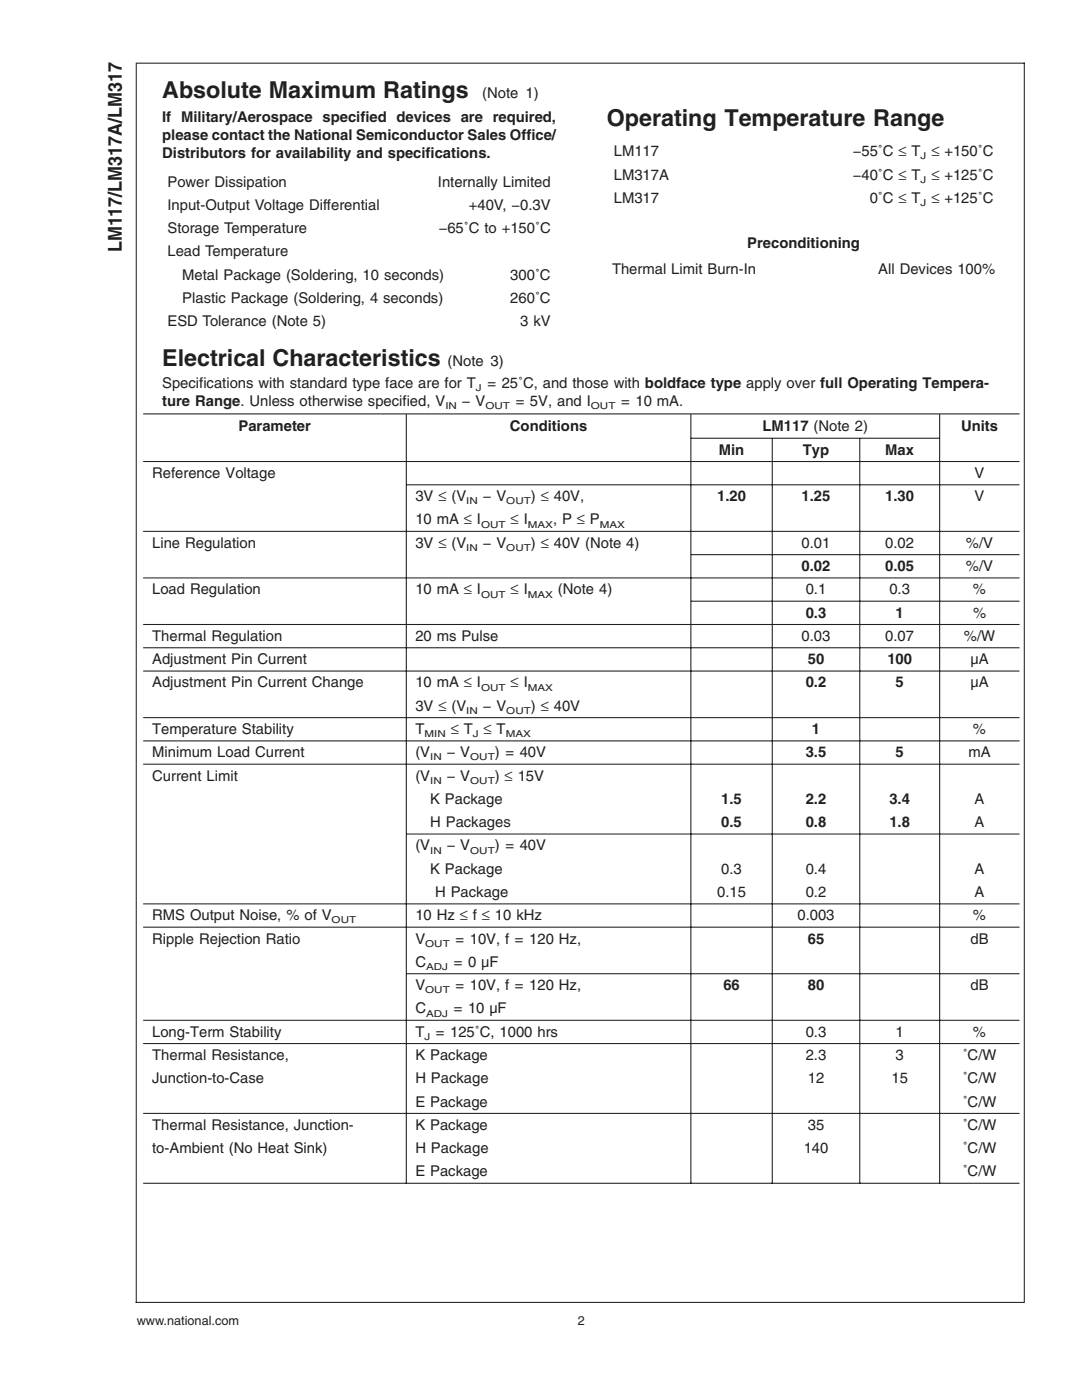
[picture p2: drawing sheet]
<svg xmlns="http://www.w3.org/2000/svg" width="216mm" height="279mm" viewBox="0 0 216 279" stroke-linecap="round" stroke-linejoin="round" font-family="sans-serif">
<defs><g id="words">
<g font-size="4.6" fill="#221f1f">
<text x="32.4" y="19.5">Absolute Maximum Ratings</text>
<text x="121.1" y="25.1">Operating Temperature Range</text>
<text x="32.4" y="73.1">Electrical Characteristics</text>
</g>
<text font-size="3.8" fill="#221f1f" x="24.3" y="50.2" transform="rotate(-90 24.3 50.2)">LM117/LM317A/LM317</text>
<g font-size="3" fill="#221f1f">
<text x="96.2" y="19.5">(Note 1)</text>
<text x="32.4" y="24.3">If Military/Aerospace specified devices are required,</text>
<text x="32.4" y="27.9">please contact the National Semiconductor Sales Office/</text>
<text x="32.4" y="31.5">Distributors for availability and specifications.</text>
<text x="122.5" y="35.8">LM317A</text>
<text x="122.5" y="31.2">LM117</text>
<text x="170.2" y="35.8">−40˚C ≤ T</text>
<text x="170.2" y="31.2">−55˚C ≤ T</text>
<text x="185.8" y="31.2">≤ +150˚C</text>
<text x="185.8" y="35.8">≤ +125˚C</text>
<text x="33.4" y="37.2">Power Dissipation</text>
<text x="33.4" y="41.9">Input-Output Voltage Differential</text>
<text x="87.4" y="37.2">Internally Limited</text>
<text x="93.5" y="41.9">+40V, −0.3V</text>
<text x="122.5" y="40.5">LM317</text>
<text x="173.5" y="40.5">0˚C ≤ T</text>
<text x="185.8" y="40.5">≤ +125˚C</text>
<text x="33.4" y="46.5">Storage Temperature</text>
<text x="87.5" y="46.5">−65˚C to +150˚C</text>
<text x="33.4" y="51.2">Lead Temperature</text>
<text x="149.1" y="49.4">Preconditioning</text>
<text x="36.4" y="55.8">Metal Package (Soldering, 10 seconds)</text>
<text x="101.8" y="55.8">300˚C</text>
<text x="122.1" y="54.7">Thermal Limit Burn-In</text>
<text x="175.3" y="54.7">All Devices 100%</text>
<text x="33.4" y="65.1">ESD Tolerance (Note 5)</text>
<text x="36.4" y="60.5">Plastic Package (Soldering, 4 seconds)</text>
<text x="101.8" y="60.5">260˚C</text>
<text x="103.8" y="65.1">3 kV</text>
<text x="32.4" y="77.4">Specifications with standard type face are for T</text>
<text x="89.3" y="73.1">(Note 3)</text>
<text x="97.2" y="77.4">= 25˚C, and those with boldface type apply over full Operating Tempera-</text>
<text x="32.4" y="81">ture Range. Unless otherwise specified, V</text>
<text x="92.2" y="81">− V</text>
<text x="102.9" y="81">= 5V, and I</text>
<text x="123.9" y="81">= 10 mA.</text>
<text x="47.6" y="86.1">Parameter</text>
<text x="101.7" y="86.1">Conditions</text>
<text x="152.2" y="86.1">LM117 (Note 2)</text>
<text x="191.8" y="86.1">Units</text>
<text x="30.4" y="95.4">Reference Voltage</text>
<text x="143.4" y="90.7">Min</text>
<text x="160.2" y="90.7">Typ</text>
<text x="176.7" y="90.7">Max</text>
<text x="194.5" y="95.4">V</text>
<text x="82.9" y="100">3V ≤ (V</text>
<text x="96.3" y="100">− V</text>
<text x="105.9" y="100">) ≤ 40V,</text>
<text x="143.1" y="100">1.20</text>
<text x="160" y="100">1.25</text>
<text x="176.7" y="100">1.30</text>
<text x="194.5" y="100">V</text>
<text x="82.9" y="104.7">10 mA ≤ I</text>
<text x="101.9" y="104.7">≤ I</text>
<text x="110.4" y="104.7">, P ≤ P</text>
<text x="30.4" y="109.3">Line Regulation</text>
<text x="82.9" y="109.3">3V ≤ (V</text>
<text x="96.3" y="109.3">− V</text>
<text x="105.9" y="109.3">) ≤ 40V (Note 4)</text>
<text x="160" y="109.3">0.01</text>
<text x="160" y="114">0.02</text>
<text x="176.7" y="109.3">0.02</text>
<text x="176.7" y="114">0.05</text>
<text x="192.8" y="109.3">%/V</text>
<text x="192.8" y="114">%/V</text>
<text x="30.4" y="118.6">Load Regulation</text>
<text x="82.9" y="118.6">10 mA ≤ I</text>
<text x="101.9" y="118.6">≤ I</text>
<text x="111.3" y="118.6">(Note 4)</text>
<text x="160.8" y="118.6">0.1</text>
<text x="177.5" y="118.6">0.3</text>
<text x="194.2" y="118.6">%</text>
<text x="160.8" y="123.3">0.3</text>
<text x="178.7" y="123.3">1</text>
<text x="194.2" y="123.3">%</text>
<text x="30.4" y="127.9">Thermal Regulation</text>
<text x="82.9" y="127.9">20 ms Pulse</text>
<text x="160" y="127.9">0.03</text>
<text x="176.7" y="127.9">0.07</text>
<text x="192.3" y="127.9">%/W</text>
<text x="30.4" y="132.6">Adjustment Pin Current</text>
<text x="30.4" y="137.2">Adjustment Pin Current Change</text>
<text x="82.9" y="137.2">10 mA ≤ I</text>
<text x="101.9" y="137.2">≤ I</text>
<text x="160.8" y="137.2">0.2</text>
<text x="161.2" y="132.6">50</text>
<text x="177.1" y="132.6">100</text>
<text x="178.7" y="137.2">5</text>
<text x="193.7" y="137.2">µA</text>
<text x="193.7" y="132.6">µA</text>
<text x="82.9" y="141.8">3V ≤ (V</text>
<text x="96.3" y="141.8">− V</text>
<text x="105.9" y="141.8">) ≤ 40V</text>
<text x="30.4" y="146.5">Temperature Stability</text>
<text x="82.9" y="146.5">T</text>
<text x="89.9" y="146.5">≤ T</text>
<text x="96.5" y="146.5">≤ T</text>
<text x="162" y="146.5">1</text>
<text x="194.2" y="146.5">%</text>
<text x="30.4" y="151.1">Minimum Load Current</text>
<text x="30.4" y="155.8">Current Limit</text>
<text x="82.9" y="151.1">(V</text>
<text x="82.9" y="155.8">(V</text>
<text x="89.1" y="151.1">− V</text>
<text x="89.1" y="155.8">− V</text>
<text x="98.7" y="151.1">) = 40V</text>
<text x="98.7" y="155.8">) ≤ 15V</text>
<text x="160.8" y="151.1">3.5</text>
<text x="178.7" y="151.1">5</text>
<text x="193.2" y="151.1">mA</text>
<text x="85.8" y="160.4">K Package</text>
<text x="143.9" y="160.4">1.5</text>
<text x="160.8" y="160.4">2.2</text>
<text x="177.5" y="160.4">3.4</text>
<text x="194.5" y="160.4">A</text>
<text x="85.8" y="165.1">H Packages</text>
<text x="143.9" y="165.1">0.5</text>
<text x="160.8" y="165.1">0.8</text>
<text x="177.5" y="165.1">1.8</text>
<text x="194.5" y="165.1">A</text>
<text x="82.9" y="169.7">(V</text>
<text x="89.1" y="169.7">− V</text>
<text x="98.7" y="169.7">) = 40V</text>
<text x="85.8" y="174.4">K Package</text>
<text x="86.8" y="179">H Package</text>
<text x="143.1" y="179">0.15</text>
<text x="143.9" y="174.4">0.3</text>
<text x="160.8" y="174.4">0.4</text>
<text x="160.8" y="179">0.2</text>
<text x="194.5" y="174.4">A</text>
<text x="194.5" y="179">A</text>
<text x="30.4" y="183.7">RMS Output Noise, % of V</text>
<text x="82.9" y="183.7">10 Hz ≤ f ≤ 10 kHz</text>
<text x="159.1" y="183.7">0.003</text>
<text x="194.2" y="183.7">%</text>
<text x="30.4" y="188.3">Ripple Rejection Ratio</text>
<text x="82.9" y="188.3">V</text>
<text x="90.9" y="188.3">= 10V, f = 120 Hz,</text>
<text x="161.2" y="188.3">65</text>
<text x="193.7" y="188.3">dB</text>
<text x="82.9" y="197.6">V</text>
<text x="82.9" y="193">C</text>
<text x="90.5" y="193">= 0 µF</text>
<text x="90.9" y="197.6">= 10V, f = 120 Hz,</text>
<text x="144.3" y="197.6">66</text>
<text x="161.2" y="197.6">80</text>
<text x="193.7" y="197.6">dB</text>
<text x="82.9" y="202.2">C</text>
<text x="90.5" y="202.2">= 10 µF</text>
<text x="30.4" y="206.9">Long-Term Stability</text>
<text x="82.9" y="206.9">T</text>
<text x="87" y="206.9">= 125˚C, 1000 hrs</text>
<text x="160.8" y="206.9">0.3</text>
<text x="178.7" y="206.9">1</text>
<text x="194.1" y="206.9">%</text>
<text x="30.4" y="211.5">Thermal Resistance,</text>
<text x="82.9" y="211.5">K Package</text>
<text x="160.8" y="211.5">2.3</text>
<text x="178.7" y="211.5">3</text>
<text x="192.1" y="211.5">˚C/W</text>
<text x="30.4" y="216.2">Junction-to-Case</text>
<text x="82.9" y="216.2">H Package</text>
<text x="82.9" y="220.8">E Package</text>
<text x="161.2" y="216.2">12</text>
<text x="177.9" y="216.2">15</text>
<text x="192.1" y="216.2">˚C/W</text>
<text x="192.1" y="220.8">˚C/W</text>
<text x="30.4" y="225.5">Thermal Resistance, Junction-</text>
<text x="82.9" y="225.5">K Package</text>
<text x="161.2" y="225.5">35</text>
<text x="192.1" y="225.5">˚C/W</text>
<text x="30.4" y="230.1">to-Ambient (No Heat Sink)</text>
<text x="82.9" y="230.1">H Package</text>
<text x="160.4" y="230.1">140</text>
<text x="192.1" y="230.1">˚C/W</text>
<text x="82.9" y="234.8">E Package</text>
<text x="192.1" y="234.8">˚C/W</text>
</g>
<g font-size="2.5" fill="#221f1f">
<text x="27.3" y="264.5">www.national.com</text>
<text x="115.3" y="264.5">2</text>
</g>
<g font-size="1.9" fill="#221f1f">
<text x="183.7" y="31.8">J</text>
<text x="183.7" y="41.1">J</text>
<text x="183.7" y="36.5">J</text>
<text x="88.9" y="81.7">IN</text>
<text x="95" y="78.1">J</text>
<text x="96.9" y="81.7">OUT</text>
<text x="117.9" y="81.7">OUT</text>
<text x="93" y="100.7">IN</text>
<text x="101" y="100.7">OUT</text>
<text x="96" y="105.3">OUT</text>
<text x="105.3" y="105.3">MAX</text>
<text x="119.7" y="105.3">MAX</text>
<text x="93" y="110">IN</text>
<text x="101" y="110">OUT</text>
<text x="96" y="119.2">OUT</text>
<text x="105.3" y="119.2">MAX</text>
<text x="96" y="137.8">OUT</text>
<text x="105.3" y="137.8">MAX</text>
<text x="93" y="142.5">IN</text>
<text x="101" y="142.5">OUT</text>
<text x="84.7" y="147.1">MIN</text>
<text x="94.3" y="147.1">J</text>
<text x="100.9" y="147.1">MAX</text>
<text x="85.8" y="151.8">IN</text>
<text x="93.8" y="151.8">OUT</text>
<text x="85.8" y="156.4">IN</text>
<text x="93.8" y="156.4">OUT</text>
<text x="85.8" y="170.4">IN</text>
<text x="93.8" y="170.4">OUT</text>
<text x="66.2" y="184.3">OUT</text>
<text x="84.9" y="188.9">OUT</text>
<text x="85" y="193.6">ADJ</text>
<text x="84.9" y="198.2">OUT</text>
<text x="85" y="202.9">ADJ</text>
<text x="84.7" y="207.5">J</text>
</g>
</g></defs>
<g fill="none" stroke="#221f1f" stroke-width=".21">
<path d="M27.2 12.5v247.5M27.3 12.6h177.2M204.4 12.5v247.5M28.6 82.6h174.8M28.6 92.1h174.8M81.1 96.8h122.3M81.1 82.7v153.6M137.9 87.5h49.6M137.9 82.7v153.6M154.1 87.5v148.8M171.6 87.5v148.8M187.5 82.7v153.6"/>
<path d="M28.6 106h174.8M28.6 115.3h174.8M137.9 110.7h65.5M137.9 120h65.5M28.6 124.6h174.8M28.6 129.3h174.8M28.6 133.9h174.8M28.6 143.2h174.8M28.6 147.9h174.8M28.6 152.5h174.8M81.1 166.4h122.3M28.6 180.4h174.8"/>
<path d="M28.6 185h174.8M81.1 194.3h122.3M28.6 203.6h174.8M28.6 208.3h174.8M28.6 236.1h174.8M28.6 222.2h174.8M27.1 259.9h177.2"/>
</g>
<use href="#words"/>
</svg>
